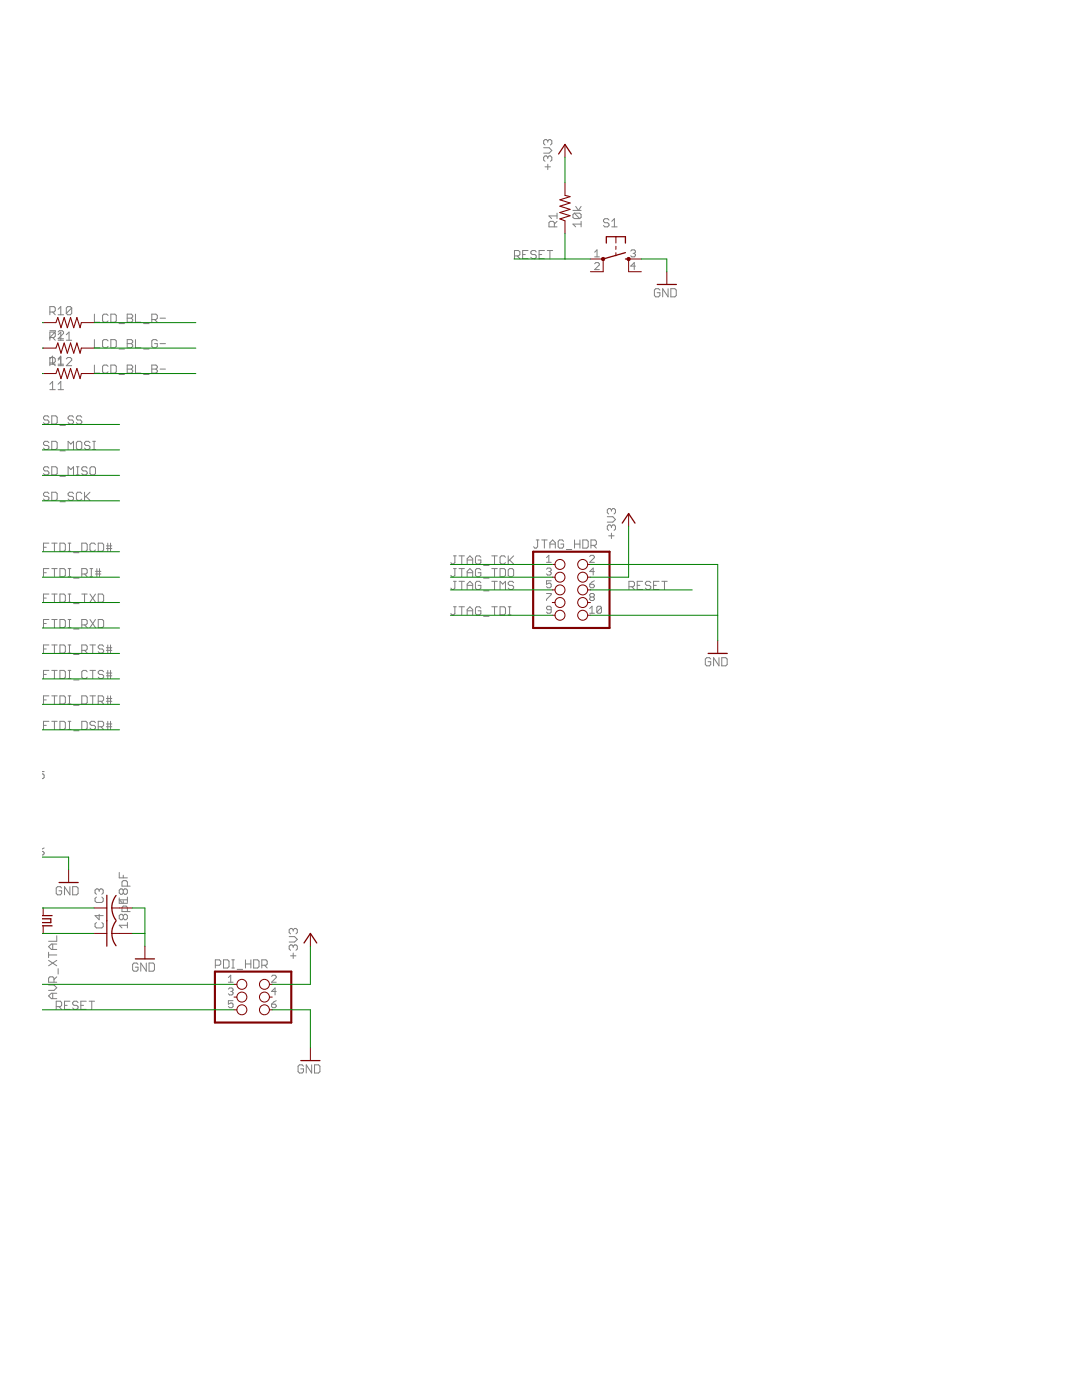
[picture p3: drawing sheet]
<svg xmlns="http://www.w3.org/2000/svg" width="216mm" height="279mm" viewBox="0 0 216 279" stroke-linecap="round" stroke-linejoin="round" font-family="sans-serif">
<g fill="none" stroke="#808080" stroke-width=".2">
<path d="M108.5 29.5h1.1l.5 .5-.5 .6h-1.1M108.8 33.3h1M109.3 28.1v.3M109.3 31.4v.3M109.3 32.8v1M109.3 31.4l-.3-.3h-.2l-.3 .3v.5l.3 .3M109.3 28.1l-.3-.2h-.2l-.3 .2v.6l.3 .2M109.3 31.4l.3-.3h.2l.3 .3v.5l-.3 .3M109.3 28.1l.3-.2h.2l.3 .2v.6l-.3 .2M102.7 51.1h.8l.2-.3v-.5l-.2-.3h-.8v1.6M103.2 51.1l.5 .5M104.3 50.8h.5"/>
<path d="M105.4 50h-1.1v1.6h1.1M107 50.3l-.3-.3h-.5l-.3 .3v.2l.3 .3h.5l.3 .3v.3l-.3 .2h-.5l-.3-.2M107.6 50.8h.5M108.6 50h-1v1.6h1M109.2 50h1.1M109.7 50v1.6M110.6 45.3v-.9l-.3-.2h-.5l-.3 .2v.9h1.6M111.1 44.2l-.5 .5M111.1 43.1h-1.6l.6 .5M111.1 42.5v1.1M114.3 42h1.7M114.6 42.5h1.1l.3 .3v.6l-.3 .2"/>
<path d="M114.6 42.5l-.3 .3v.6l.3 .2h1.1M114.6 42.5l1.1 1.1M114.9 41.2l.5 .8 .6-.8M116 44.7h-1.7l.6 .6M116 44.2v1.1M118.7 50.3l.4-.4v1.4M118.7 51.3h.9M118.7 52.6l.2-.2h.5l.2 .2v.3l-.9 .9h.9M121.5 43.9l-.3-.3h-.5l-.3 .3v.3l.3 .2h.5l.3 .3v.3l-.3 .3h-.5l-.3-.3M122.1 45.3h1M122.1 44.2l.5-.6v1.7M125.9 50.1l.2-.2h.5l.2 .2v.2l-.2 .3"/>
<path d="M126.3 50.6h.3M126.6 50.6l.2 .2v.2l-.2 .3h-.5l-.2-.3M126.8 53.1h-.9l.7-.7v1.4M131.7 57.9l-.3-.3h-.5l-.3 .3v1.1l.3 .2h.5l.3-.2v-.6h-.6M133.3 57.6v1.6l-1.1-1.6v1.6M133.9 57.6h.8l.2 .3v1.1l-.2 .2h-.8zM9.9 66h1.1v.3l-1.1 1.1h.9l.2-.3v-.6l-.2-.2h-.9v1.6M9.9 62.3h.9l.2-.3v-.5l-.2-.3h-.9v1.6M9.9 72.4h.9l.2-.2v-.6l-.2-.2h-.9v1.6M9.9 71.6l.6-.5v1.6M9.9 76.7l.6-.6v1.7M9.9 72.7h1.1"/>
<path d="M9.9 77.8h1.1M10.5 62.3l.5 .5M10.5 67.4l.5 .5M10.5 72.4l.5 .6M11.6 66.3l.3-.3h.5l.3 .3v.2l-1.1 1.1h1.1M11.6 72.7h1.1M11.6 71.6l.5-.5v1.9M11.6 61.7l.5-.5v1.6M11.6 66.8l.5-.5v1.6M11.6 76.7l.5-.6v1.7M11.6 77.8h1.1M11.6 62.8h1.1"/>
<path d="M11.6 67.9h1.1M11.6 73h1.1M12.1 71.4l-.5 .5M13.2 71.6l.3-.2h.5l.3 .2v.3l-1.1 1.1h1.1M13.2 67.9h1.1M13.2 66.8l.6-.5v1.6M14.3 61.5l-.3-.3h-.5l-.3 .3v1M14.3 61.5v1l-.3 .3h-.5l-.3-.3M14.3 61.5l-1.1 1M18.8 62.7v1.6h1.1M18.8 67.8v1.6h1.1M18.8 72.9v1.6h1.1"/>
<path d="M21.6 73.1l-.3-.2h-.6l-.2 .2v1.1l.2 .3h.6l.3-.3M21.6 62.9l-.3-.2h-.6l-.2 .2v1.2l.2 .2h.6l.3-.2M21.6 68l-.3-.2h-.6l-.2 .2v1.1l.2 .3h.6l.3-.3M22.1 72.9h.8l.3 .2v1.1l-.3 .3h-.8zM22.1 62.7h.8l.3 .2v1.2l-.3 .2h-.8zM22.1 67.8h.8l.3 .2v1.1l-.3 .3h-.8zM23.7 74.7h1.1M23.7 69.7h1.1M23.7 64.6h1.1M25.4 72.9h.8l.3 .2v.3l-.3 .3 .3 .2v.3l-.3 .3h-.8zM25.4 62.7h.8l.3 .2v.3l-.3 .3 .3 .3v.3l-.3 .2h-.8zM25.4 67.8h.8l.3 .2v.3l-.3 .3 .3 .3v.2l-.3 .3h-.8z"/>
<path d="M25.4 73.7h.8M25.4 68.6h.8M25.4 63.5h.8M27 72.9v1.6h1.1M27 62.7v1.6h1.1M27 67.8v1.6h1.1M28.7 74.7h1M28.7 69.7h1M28.7 64.6h1M30.3 72.9h.8l.3 .2v.3l-.3 .3 .3 .2v.3l-.3 .3h-.8zM30.3 73.7h.8M30.3 63.8h.8l.3-.3v-.6l-.3-.2h-.8v1.6"/>
<path d="M30.8 63.8l.6 .5M31.4 68l-.3-.2h-.5l-.3 .2v1.1l.3 .3h.5l.3-.3v-.5h-.6M31.9 73.7h1.1M31.9 68.6h1.1M31.9 63.5h1.1M9.8 83.3l-.3-.3h-.5l-.3 .3v.2l.3 .3h.5l.3 .3v.2l-.3 .3h-.5l-.3-.3M9.8 88.3l-.3-.2h-.5l-.3 .2v.3l.3 .3h.5l.3 .3v.2l-.3 .3h-.5l-.3-.3M9.8 93.4l-.3-.2h-.5l-.3 .2v.3l.3 .3h.5l.3 .3v.2l-.3 .3h-.5l-.3-.3M9.8 98.5l-.3-.3h-.5l-.3 .3v.3l.3 .3h.5l.3 .2v.3l-.3 .3h-.5l-.3-.3M10.3 98.2h.8l.3 .3v1.1l-.3 .3h-.8zM10.3 83h.8l.3 .3v1l-.3 .3h-.8zM10.3 88.1h.8l.3 .2v1.1l-.3 .3h-.8z"/>
<path d="M10.3 93.2h.8l.3 .2v1.1l-.3 .3h-.8zM12 95.1h1M12 90h1M12 84.9h1M13.6 89.7v-1.6l.5 .5 .6-.5v1.6M13.6 94.8v-1.6l.5 .5 .6-.5v1.6M14.7 98.5l-.3-.3h-.5l-.3 .3v.3l.3 .3h.5l.3 .2v.3l-.3 .3h-.5l-.3-.3M14.7 83.3l-.3-.3h-.5l-.3 .3v.2l.3 .3h.5l.3 .3v.2l-.3 .3h-.5l-.3-.3M15.2 93.2h.6M15.2 94.8h.6M15.5 88.1h.5l.3 .2v1.1l-.3 .3h-.5l-.3-.3v-1.1zM15.5 93.2v1.6"/>
<path d="M16.3 83.3l-.3-.3h-.5l-.3 .3v.2l.3 .3h.5l.3 .3v.2l-.3 .3h-.5l-.3-.3M16.3 98.5l-.3-.3h-.5l-.3 .3v1.1l.3 .3h.5l.3-.3M16.9 98.2v1.7M17.1 99.1l.8 .8M17.4 93.4l-.3-.2h-.5l-.3 .2v.3l.3 .3h.5l.3 .3v.2l-.3 .3h-.5l-.3-.3M17.9 88.3l-.2-.2h-.6l-.2 .2v.3l.2 .3h.6l.2 .3v.2l-.2 .3h-.6l-.2-.3M17.9 98.2l-1 1.1M18.2 93.2h.6l.2 .2v1.1l-.2 .3h-.6l-.3-.3v-1.1zM18.5 88.1h.5M18.5 89.7h.5M18.8 88.1v1.6M8.7 114.3h.5"/>
<path d="M8.7 119.4h.5M8.7 109.2h.5M9.8 113.5h-1.1v1.6M9.8 108.4h-1.1v1.6M9.8 118.6h-1.1v1.6M10.3 113.5h1.1M10.3 118.6h1.1M10.3 108.4h1.1M10.9 108.4v1.6M10.9 113.5v1.6M10.9 118.6v1.6M12 113.5h.8l.2 .2v1.1l-.2 .3h-.8z"/>
<path d="M12 118.6h.8l.2 .2v1.1l-.2 .3h-.8zM12 108.4h.8l.2 .3v1l-.2 .3h-.8zM12 100.1h1M13.6 115.1h.5M13.6 113.5h.5M13.6 118.6h.5M13.6 108.4h.5M13.6 110h.5M13.9 108.4v1.6M13.9 113.5v1.6M13.9 118.6v1.6M14.7 115.4h1.1"/>
<path d="M14.7 110.3h1.1M16.3 114.6h.8l.3-.3v-.6l-.3-.2h-.8v1.6M16.3 118.6h1.1M16.3 108.4h.8l.3 .3v1l-.3 .3h-.8zM16.9 118.6v1.6M16.9 114.6l.5 .5M17.9 115.1h.6M17.9 113.5h.6M17.9 118.6l1.1 1.6M18.2 113.5v1.6M19 118.6l-1.1 1.6M19 108.7l-.2-.3h-.6l-.3 .3v1l.3 .3h.6l.2-.3"/>
<path d="M19 114.6h1.1M19 114h1.1M19.3 113.5v1.6M19.6 118.6h.8l.3 .2v1.1l-.3 .3h-.8zM19.6 108.4h.8l.3 .3v1l-.3 .3h-.8zM19.9 113.5v1.6M21.2 108.9h1.1M21.2 109.5h1.1M21.5 108.4v1.6M22.1 108.4v1.6M90.5 116h.5M90.5 110.9h.5"/>
<path d="M90.5 113.5h.5M90.8 116v1.4l-.3 .2h-.3l-.2-.2M90.8 110.9v1.4l-.3 .3h-.3l-.2-.3M90.8 113.5v1.3l-.3 .3h-.3l-.2-.3M91.6 116h1.1M91.6 110.9h1.1M91.6 113.5h1.1M92.1 110.9v1.7M92.1 113.5v1.6M92.1 116v1.6M93.2 116.8h1.1M93.2 112.6v-1.1l.6-.6 .5 .6v1.1"/>
<path d="M93.2 115.1v-1.1l.6-.5 .5 .5v1.1M93.2 117.6v-1l.6-.6 .5 .6v1M93.2 111.8h1.1M93.2 114.3h1.1M95.9 116.3l-.2-.3h-.6l-.2 .3v1.1l.2 .2h.6l.2-.2v-.6h-.5M95.9 111.2l-.2-.3h-.6l-.2 .3v1.1l.2 .3h.6l.2-.3v-.5h-.5M95.9 113.7l-.2-.2h-.6l-.2 .2v1.1l.2 .3h.6l.2-.3v-.5h-.5M96.5 112.8h1.1M96.5 115.4h1.1M96.5 117.9h1.1M98.1 116h1.1M98.1 110.9h1.1"/>
<path d="M98.1 113.5h1.1M98.7 110.9v1.7M98.7 113.5v1.6M98.7 116v1.6M99.8 113.5h.8l.3 .2v1.1l-.3 .3h-.8zM99.8 117.6v-1.6l.5 .6 .6-.6v1.6M100.9 111.2l-.3-.3h-.6l-.2 .3v1.1l.2 .3h.6l.3-.3M101.4 113.7l.3-.2h.5l.3 .2v1.1l-.3 .3h-.5l-.3-.3zM101.4 110.9v1.7M101.7 111.8l.8 .8M102.5 116.3l-.3-.3h-.5l-.3 .3v.3l.3 .2h.5l.3 .3v.3l-.3 .2h-.5l-.3-.2M102.5 110.9l-1.1 1.1"/>
<path d="M107 107.8h.5M107.3 107.8v1.3l-.3 .3h-.3l-.2-.3M108.1 107.8h1.1M108.6 107.8v1.6M109.1 111.3l.4-.5v1.4M109.1 112.2h.9M109.1 113.6l.2-.2h.4l.3 .2v.2l-.3 .3M109.1 118.4h.9v.3l-.9 .9v.2M109.5 114.1h.2M109.7 109.4v-1.1l.6-.5 .5 .5v1.1M109.7 108.6h1.1M109.7 114.1l.3 .2v.2l-.3 .3h-.4l-.2-.3"/>
<path d="M110 115.9h-.9v.7l.4-.2h.2l.3 .2v.5l-.3 .2h-.4l-.2-.2M112.5 108l-.3-.2h-.6l-.2 .2v1.1l.2 .3h.6l.3-.3v-.5h-.6M113 109.7h1.1M114.6 108.6h1.1M114.6 107.8v1.6M115.7 107.8v1.6M116.3 107.8h.8l.3 .2v1.1l-.3 .3h-.8zM117.7 111.1l.2-.3h.5l.2 .3v.2l-.9 .9h.9M117.7 116.6h.7l.2 .2v.3l-.2 .2h-.5l-.2-.2zM117.9 119.1l-.2-.2v-.2l.2-.3h.5l.2 .3v.2l-.2 .2M117.9 119.1l-.2 .3v.2l.2 .2h.5l.2-.2v-.2l-.2-.3M117.9 119.1h.5"/>
<path d="M117.9 108.8h.8l.3-.2v-.6l-.3-.2h-.8v1.6M118.4 108.8l.6 .6M118.6 114.1h-.9l.7-.7v1.4M118.6 115.9l-.9 .7M121.2 103.1h1.1l.5 .6-.5 .5h-1.1M121.5 106.9h1M122 101.8v.2M122 105v.3M122 106.4v1.1M122 105l-.3-.2h-.2l-.3 .2v.6l.3 .3M122 101.8l-.3-.3h-.2l-.3 .3v.5l.3 .3M122 105l.3-.2h.2l.3 .2v.6l-.3 .3"/>
<path d="M122 101.8l.3-.3h.2l.3 .3v.5l-.3 .3M125.5 117.1h.8l.3-.3v-.5l-.3-.3h-.8v1.6M126 117.1l.6 .5M127.1 116.8h.6M128.2 116h-1.1v1.6h1.1M129.9 116.3l-.3-.3h-.5l-.3 .3v.3l.3 .2h.5l.3 .3v.3l-.3 .2h-.5l-.3-.2M130.4 116.8h.6M131.5 116h-1.1v1.6h1.1M132.1 116h1M132.6 116v1.6M8.7 124.4h.5M8.7 129.5h.5"/>
<path d="M8.7 134.6h.5M8.7 139.7h.5M9.8 123.6h-1.1v1.7M9.8 128.7h-1.1v1.6M9.8 133.8h-1.1v1.6M9.8 138.9h-1.1v1.6M10.3 123.6h1.1M10.3 128.7h1.1M10.3 133.8h1.1M10.3 138.9h1.1M10.9 123.6v1.7M10.9 128.7v1.6"/>
<path d="M10.9 133.8v1.6M10.9 138.9v1.6M12 123.6h.8l.2 .3v1.1l-.2 .3h-.8zM12 128.7h.8l.2 .3v1.1l-.2 .2h-.8zM12 133.8h.8l.2 .3v1l-.2 .3h-.8zM12 138.9h.8l.2 .2v1.1l-.2 .3h-.8zM13.6 120.2h.5M13.6 123.6h.5M13.6 125.3h.5M13.6 128.7h.5M13.6 130.3h.5M13.6 133.8h.5"/>
<path d="M13.6 135.4h.5M13.6 138.9h.5M13.9 123.6v1.7M13.9 128.7v1.6M13.9 133.8v1.6M13.9 138.9v1.6M14.7 120.5h1.1M14.7 125.5h1.1M14.7 130.6h1.1M14.7 135.7h1.1M16.3 124.7h.8l.3-.3v-.5l-.3-.3h-.8v1.7M16.3 129.8h.8l.3-.3v-.5l-.3-.3h-.8v1.6"/>
<path d="M16.3 138.9h.8l.3 .2v1.1l-.3 .3h-.8zM16.9 124.7l.5 .6M16.9 129.8l.5 .5M17.4 134.1l-.3-.3h-.5l-.3 .3v1l.3 .3h.5l.3-.3M17.9 123.6l1.1 1.7M17.9 128.7h1.1M17.9 133.8h1.1M17.9 138.9h1.1M18.5 128.7v1.6M18.5 133.8v1.6M18.5 138.9v1.6M19 123.6l-1.1 1.7"/>
<path d="M19.6 123.6h.8l.3 .3v1.1l-.3 .3h-.8zM19.6 140h.8l.3-.3v-.6l-.3-.2h-.8v1.6M20.1 140l.6 .5M20.7 129l-.3-.3h-.5l-.3 .3v.3l.3 .2h.5l.3 .3v.3l-.3 .2h-.5l-.3-.2M20.7 134.1l-.3-.3h-.5l-.3 .3v.2l.3 .3h.5l.3 .3v.2l-.3 .3h-.5l-.3-.3M21.2 129.8h1.1M21.2 129.3h1.1M21.2 134.3h1.1M21.2 134.9h1.1M21.2 140h1.1M21.2 139.4h1.1M21.5 128.7v1.6"/>
<path d="M21.5 133.8v1.6M21.5 138.9v1.6M22.1 128.7v1.6M22.1 133.8v1.6M22.1 138.9v1.6M90.5 121.1h.5M90.8 121.1v1.3l-.3 .3h-.3l-.2-.3M91.6 121.1h1.1M92.1 121.1v1.6M93.2 122.7v-1.1l.6-.5 .5 .5v1.1M93.2 121.9h1.1M95.9 121.4l-.2-.3h-.6l-.2 .3v1l.2 .3h.6l.2-.3v-.5h-.5"/>
<path d="M96.5 123h1.1M98.1 121.1h1.1M98.7 121.1v1.6M99.8 121.1h.8l.3 .3v1l-.3 .3h-.8zM101.4 122.7h.6M101.4 121.1h.6M101.7 121.1v1.6M110 121.7h-.7l-.2-.2v-.3l.2-.2h.4l.3 .2v1l-.3 .2h-.4l-.2-.2M117.7 122.4h.9M117.7 121.5l.4-.5v1.4M120 121.2l-.2-.2h-.5l-.2 .2v1M120 121.2v1l-.2 .2h-.5l-.2-.2"/>
<path d="M120 121.2l-.9 1M141.8 131.5l-.2-.2h-.6l-.3 .2v1.1l.3 .3h.6l.2-.3v-.5h-.5M143.5 131.3v1.6l-1.1-1.6v1.6M144 131.3h.8l.3 .2v1.1l-.3 .3h-.8zM8.5 154h.3M8.5 154.5l.3 .2v.5l-.3 .2M8.7 144.8h.5M9.8 144h-1.1v1.6M10.3 144h1.1M10.9 144v1.6M12 144h.8l.2 .2v1.1l-.2 .3h-.8zM13.6 140.5h.5"/>
<path d="M13.6 144h.5M13.6 145.6h.5M13.9 144v1.6M14.7 140.8h1.1M14.7 145.8h1.1M16.3 144h.8l.3 .2v1.1l-.3 .3h-.8zM19 144.2l-.2-.2h-.6l-.3 .2v.3l.3 .3h.6l.2 .2v.3l-.2 .3h-.6l-.3-.3M19.6 145h.8l.3-.2v-.6l-.3-.2h-.8v1.6M20.1 145l.6 .6M21.2 145h1.1M21.2 144.5h1.1M21.5 144v1.6"/>
<path d="M22.1 144v1.6M8.5 169.9l.3 .3v.2l-.3 .2M8.8 169.2l-.3 .2M12.3 177.2l-.3-.2h-.5l-.3 .2v1.1l.3 .3h.5l.3-.3v-.5h-.5M13.9 177v1.6l-1-1.6v1.6M14.5 177h.8l.3 .2v1.1l-.3 .3h-.8zM19.2 179l-.2 .3v.5l.2 .3h1.1l.3-.3v-.5l-.3-.3M19.8 177.7l-.3-.3h-.3l-.2 .3v.5l.2 .3M19.8 177.7l.2-.3h.3l.3 .3v.5l-.3 .3M19.8 177.7v.2M23.8 174.1v1.1h1.6M23.8 179.2v1.1h1.6"/>
<path d="M24.6 177.7l.3-.3h.2l.3 .3v.5l-.3 .3h-.2l-.3-.3M24.6 177.7l-.3-.3h-.2l-.3 .3v.5l.3 .3h.2l.3-.3M24.6 174.7v.5M24.6 177.7v.5M24.6 179.7v.6M25.4 179.6h-1.6l.5 .5M25.4 176.8v-.8l-.3-.3h-.5l-.3 .3v.8h1.7M25.4 179v1.1M9.7 196.6h1.1l.5 .5-.5 .6h-1.1M9.7 190v1.1M9.7 191.7l1.6 1M9.7 190.6h1.6"/>
<path d="M10.5 188.4v1.1M10.5 198.2v1.1M10.8 196v-.8l-.3-.3h-.5l-.3 .3v.8h1.6M11.3 198.2h-1.1l-.5 .6 .5 .5h1.1M11.3 194.9l-.5 .6M11.3 191.7l-1.6 1M11.3 188.4h-1.1l-.5 .5 .5 .6h1.1M11.3 186.8v1.1h-1.6M11.6 193.3v1.1M13.9 199.8h-1v1.6h1M17.2 199.8h-1.1v1.6h1.1M17.8 199.8h1.1"/>
<path d="M18.3 199.8v1.6M19.2 184.1l-.2 .3v.5l.2 .3h1.1l.3-.3v-.5l-.3-.3M19.8 182.5v1.1l-.8-.9h1.6M24.6 182.7l.3-.2h.2l.3 .2v.6l-.3 .3h-.2l-.3-.3M24.6 182.7l-.3-.2h-.2l-.3 .2v.6l.3 .3h.2l.3-.3M24.6 182.7v.6M25.4 181.9v-.8l-.3-.3h-.5l-.3 .3v.8h1.7M25.4 184.1v1.1M25.4 184.7h-1.6l.5 .5M27.5 192.5l-.2-.3h-.6l-.2 .3v1l.2 .3h.6l.2-.3v-.5h-.5M29.2 192.2v1.6l-1.1-1.6v1.6M29.7 192.2h.8l.3 .3v1l-.3 .3h-.8z"/>
<path d="M43 192.6h.8l.2-.2v-.6l-.2-.2h-.8v1.6M44.6 191.6h.8l.3 .2v1.1l-.3 .3h-.8zM45.6 196h.9M45.6 197.4l.2-.2h.5l.2 .2v.2l-.2 .3M45.6 195.1l.4-.5v1.4M46 197.9h.3M46.2 191.6h.6M46.2 193.2h.6M46.3 197.9l.2 .2v.2l-.2 .3h-.5l-.2-.3M46.5 191.6v1.6M46.5 199.7h-.9v.7l.4-.2h.3l.2 .2v.5l-.2 .2h-.5l-.2-.2M47.3 193.5h1.1"/>
<path d="M49 191.6v1.6M49 192.4h1.1M50.1 191.6v1.6M50.6 191.6h.8l.3 .2v1.1l-.3 .3h-.8zM52.2 192.6h.9l.2-.2v-.6l-.2-.2h-.9v1.6M52.8 192.6l.5 .6M54.2 194.9l.2-.3h.5l.2 .3v.2l-.9 .9h.9M55.1 197.9h-.9l.7-.7v1.4M55.1 199.7l-.9 .7M57.7 186.9h1.1l.5 .6-.5 .5h-1.1M58 190.8h1.1M58.5 185.6v.2"/>
<path d="M58.5 188.8v.3M58.5 190.2v1.1M58.5 188.8l-.3-.2h-.2l-.3 .2v.6l.3 .3M58.5 185.6l-.3-.3h-.2l-.3 .3v.5l.3 .3M58.5 188.8l.3-.2h.3l.2 .2v.6l-.2 .3M58.5 185.6l.3-.3h.3l.2 .3v.5l-.2 .3M11.2 200.9h.8l.3-.3v-.5l-.3-.3h-.8v1.6M11.8 200.9l.5 .5M12.9 200.6h.5M15.6 200.1l-.3-.3h-.5l-.3 .3v.3l.3 .2h.5l.3 .3v.3l-.3 .2h-.5l-.3-.2M16.1 200.6h.6M54.2 200.4h.7l.2 .2v.3l-.2 .2h-.5l-.2-.2z"/>
<path d="M60.6 212.8l-.3-.3h-.5l-.3 .3v1.1l.3 .2h.5l.3-.2v-.6h-.6M62.2 212.5v1.6l-1.1-1.6v1.6M62.8 212.5h.8l.2 .3v1.1l-.2 .2h-.8z"/>
</g>
<g fill="none" stroke="#800000" stroke-width=".25">
<path d="M111.5 30.7l1.2-1.9 1.3 1.9M121 48.5v-1.3h3.8v1.3M124.8 51.7h.6M124.8 50.4l-4.4 1.3M131.1 56.8h3.9M124.2 104.4l1.2-1.9 1.3 1.9M141.3 130.4h3.8M11.8 176.1h3.8M21.3 178.7v10.1M23.2 178.7l-.3 .5a3.8 3.8 0 0 0-.6 2M8.5 183.4h1.6v.7h-1.6M8.5 184.8h1.9"/>
<path d="M8.5 182.7h1.9M22.3 181.2l.3 1.6 .6 .9M22.3 186.3l.3 1.5 .6 .9M23.2 183.8l-.3 .4a3.8 3.8 0 0 0-.6 2.1M27 191.4h3.8M60.7 188.2l1.2-1.9 1.3 1.9M60 211.7h3.8"/>
</g>
<g fill="none" stroke="#800000" stroke-width=".2">
<path d="M112.7 28.8v2.6M112.7 36.4v2.6M112.7 44.1v2.5M117.8 51.7h2.6v2.5h-2.6M122.9 47.2v1.3M122.9 49.1v.7M122.9 50.4v.7M128 51.7h-2.6v2.5h2.6M133.1 54.2v2.6M8.6 64.4h2.6M8.6 69.5h2.6M8.6 74.5h2.6"/>
<path d="M16.2 64.4h2.6M16.2 69.5h2.6M16.2 74.5h2.6M110.2 112.6h.5M110.2 115.2h.5M110.2 117.7h.5M117.2 112.6h.6M117.2 115.2h.6M117.2 117.7h.6M125.4 102.5v2.5M110.2 120.2h.5M110.2 122.8h.5"/>
<path d="M117.2 120.2h.6M117.2 122.8h.6M143.2 127.9v2.5M13.7 173.6v2.5M8.6 181.2v1.5M8.6 184.8v1.5M18.8 181.2h2.5M18.8 186.3h2.5M22.3 181.2h4.1M22.3 186.3h4.1M28.9 188.8v2.6M46.7 196.4h.6"/>
<path d="M46.7 199h.6M53.8 196.4h.5M53.8 199h.5M61.9 186.3v2.5M46.7 201.5h.6M53.8 201.5h.5M61.9 209.1v2.6"/>
<circle cx="111.7" cy="115.2" r=".99"/>
<circle cx="111.7" cy="117.7" r=".99"/>
<circle cx="111.7" cy="112.6" r=".99"/>
<circle cx="116.3" cy="112.6" r=".99"/>
<circle cx="116.3" cy="115.2" r=".99"/>
<circle cx="116.3" cy="117.7" r=".99"/>
<circle cx="111.7" cy="120.2" r=".99"/>
<circle cx="111.7" cy="122.8" r=".99"/>
<circle cx="116.3" cy="122.8" r=".99"/>
<circle cx="116.3" cy="120.2" r=".99"/>
<circle cx="48.3" cy="196.4" r=".99"/>
<circle cx="48.3" cy="199" r=".99"/>
<circle cx="52.8" cy="196.4" r=".99"/>
<circle cx="52.8" cy="199" r=".99"/>
<circle cx="48.3" cy="201.5" r=".99"/>
<circle cx="52.8" cy="201.5" r=".99"/>
</g>
<path d="M106.4 110.1h15.2v15.2h-15.2zM42.9 193.9h15.2v10.2h-15.2z" fill="none" stroke="#800000" stroke-width=".42"/>
<path d="M112.7 39l1 .2-2 .7 2 .6-2 .6 2 .7-2 .6 2 .7-2 .6 1 .4M11.2 64.4l.3-1 .7 2 .6-2 .6 2 .7-2 .6 2 .6-2 .7 2 .2-1M11.2 69.5l.3-1 .7 2 .6-2 .6 2 .7-2 .6 2 .6-2 .7 2 .2-1M11.2 74.5l.3-1 .7 2.1 .6-2.1 .6 2.1 .7-2.1 .6 2.1 .6-2.1 .7 2.1 .2-1.1" fill="none" stroke="#800000" stroke-width=".21"/>
<g fill="#800000" stroke="#800000" stroke-width=".2">
<circle cx="120.3" cy="51.7" r=".33"/>
<circle cx="125.4" cy="51.7" r=".33"/>
</g>
<g fill="none" stroke="#008000" stroke-width=".2">
<path d="M112.7 31.4v5M102.6 51.7h15.2M112.7 46.6v5.1M128 51.7h5.1v2.5M8.5 74.5h.1M8.5 69.5h.1M8.5 64.4h.1M18.8 74.5h20.3M18.8 69.5h20.3M18.8 64.4h20.3M8.5 99.9h15.4M8.5 94.9h15.4"/>
<path d="M8.5 89.8h15.4M8.5 84.7h15.4M8.5 115.2h15.4M8.5 110.1h15.4M89.9 112.6h20.3M89.9 115.2h20.3M89.9 117.7h20.3M117.8 112.6h25.4v15.3M117.8 117.7h20.3M125.4 105v10.2h-7.6M8.5 120.2h15.4M8.5 125.3h15.4"/>
<path d="M8.5 130.4h15.4M8.5 135.5h15.4M89.9 122.8h20.3M117.8 122.8h25.4M8.5 140.6h15.4M8.5 145.6h15.4M8.5 171h5.2v2.6M8.5 181.2h10.3M8.5 186.3h10.3M8.5 196.4h38.2M26.4 181.2h2.5v7.6M26.4 186.3h2.5"/>
<path d="M61.9 188.8v7.6h-7.6M8.5 201.5h38.2M54.3 201.5h7.6v7.6"/>
</g>
</svg>
